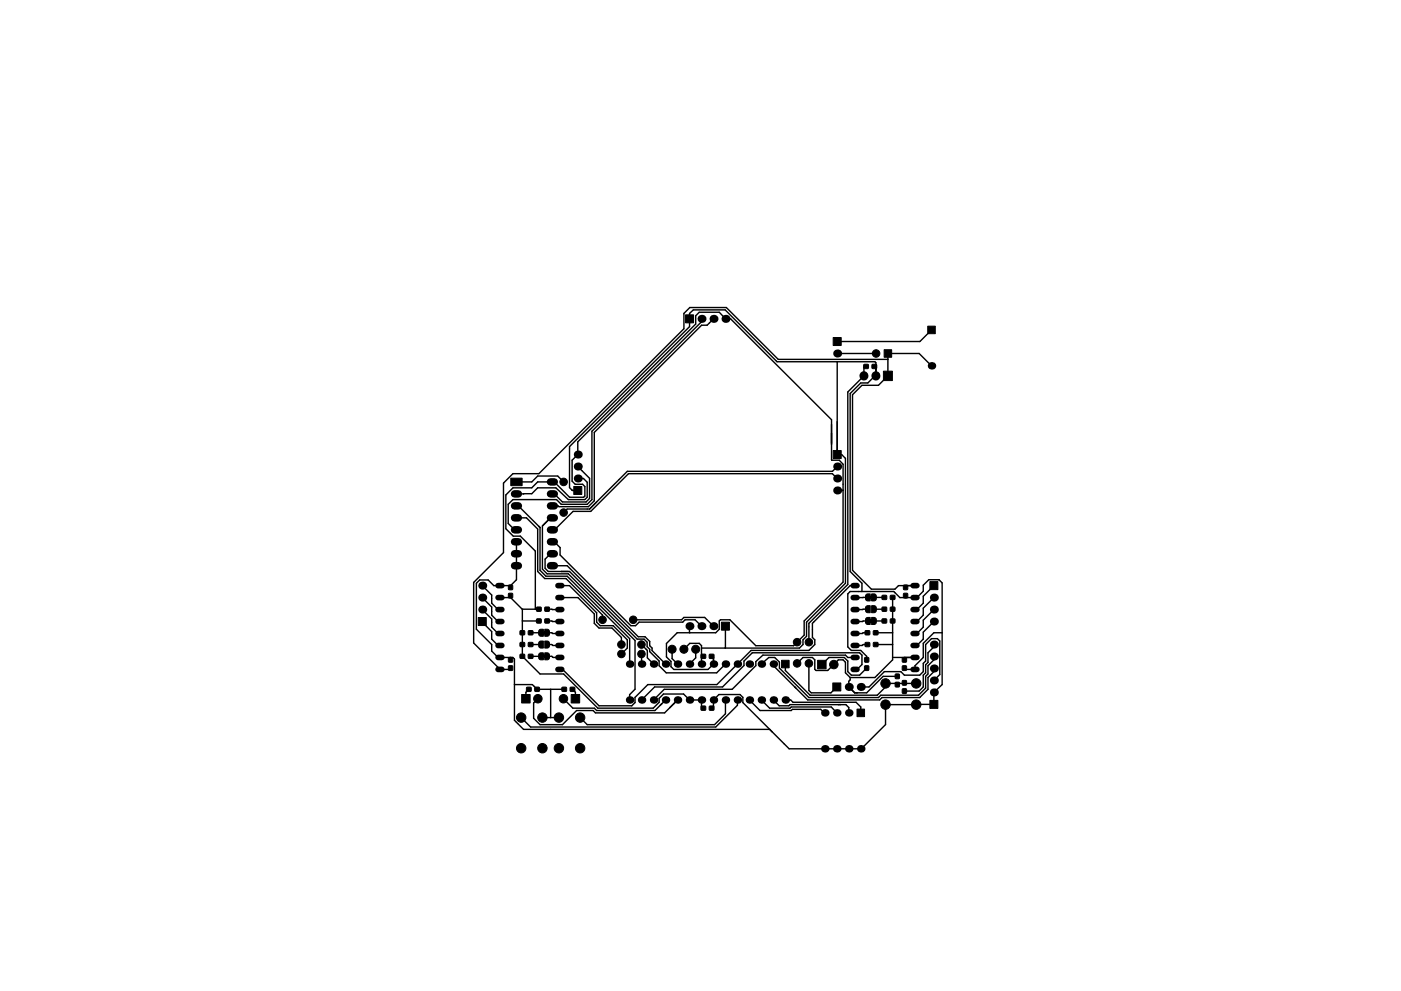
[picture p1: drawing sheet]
<svg xmlns="http://www.w3.org/2000/svg" width="297mm" height="210mm" viewBox="0 0 297 210" stroke-linecap="round" stroke-linejoin="round" font-family="sans-serif">
<g fill="#000">
<circle cx="148.7" cy="67.6" r=".85"/>
<circle cx="151.3" cy="67.6" r=".85"/>
<circle cx="153.8" cy="67.6" r=".85"/>
<circle cx="177.5" cy="75" r=".85"/>
<circle cx="197.5" cy="77.6" r=".8"/>
<circle cx="122.5" cy="99" r=".85"/>
<circle cx="122.5" cy="96.4" r=".85"/>
<circle cx="177.5" cy="99" r=".85"/>
<circle cx="122.5" cy="101.5" r=".85"/>
<circle cx="177.5" cy="104.1" r=".85"/>
<circle cx="177.5" cy="101.5" r=".85"/>
<circle cx="102.2" cy="129.3" r=".85"/>
<circle cx="102.2" cy="124.2" r=".85"/>
<circle cx="102.2" cy="126.8" r=".85"/>
<circle cx="146.2" cy="132.8" r=".85"/>
<circle cx="148.7" cy="132.8" r=".85"/>
<circle cx="151.3" cy="132.8" r=".85"/>
<circle cx="198" cy="126.8" r=".85"/>
<circle cx="198" cy="136.7" r=".85"/>
<circle cx="198" cy="131.9" r=".85"/>
<circle cx="198" cy="139.3" r=".85"/>
<circle cx="198" cy="129.3" r=".85"/>
<circle cx="133.5" cy="148.5" r=".8"/>
<circle cx="133.5" cy="140.9" r=".8"/>
<circle cx="136" cy="148.5" r=".8"/>
<circle cx="136" cy="140.9" r=".8"/>
<circle cx="138.6" cy="148.5" r=".8"/>
<circle cx="138.6" cy="140.9" r=".8"/>
<circle cx="141.1" cy="148.5" r=".8"/>
<circle cx="141.1" cy="140.9" r=".8"/>
<circle cx="143.6" cy="148.5" r=".8"/>
<circle cx="143.6" cy="140.9" r=".8"/>
<circle cx="146.2" cy="140.9" r=".8"/>
<circle cx="146.2" cy="148.5" r=".8"/>
<circle cx="148.7" cy="140.9" r=".8"/>
<circle cx="148.7" cy="148.5" r=".8"/>
<circle cx="151.3" cy="148.5" r=".8"/>
<circle cx="151.3" cy="140.9" r=".8"/>
<circle cx="153.8" cy="140.9" r=".8"/>
<circle cx="153.8" cy="148.5" r=".8"/>
<circle cx="156.3" cy="140.9" r=".8"/>
<circle cx="156.3" cy="148.5" r=".8"/>
<circle cx="158.9" cy="140.9" r=".8"/>
<circle cx="158.9" cy="148.5" r=".8"/>
<circle cx="161.4" cy="140.9" r=".8"/>
<circle cx="161.4" cy="148.5" r=".8"/>
<circle cx="164" cy="140.9" r=".8"/>
<circle cx="164" cy="148.5" r=".8"/>
<circle cx="166.5" cy="148.5" r=".8"/>
<circle cx="174.9" cy="151.2" r=".8"/>
<circle cx="174.9" cy="158.9" r=".8"/>
<circle cx="177.4" cy="158.9" r=".8"/>
<circle cx="177.4" cy="151.2" r=".8"/>
<circle cx="180" cy="158.9" r=".8"/>
<circle cx="180" cy="151.2" r=".8"/>
<circle cx="180" cy="145.7" r=".85"/>
<circle cx="182.5" cy="158.9" r=".8"/>
<circle cx="182.5" cy="145.7" r=".85"/>
<circle cx="198" cy="141.8" r=".85"/>
<circle cx="198" cy="146.9" r=".85"/>
<circle cx="198" cy="144.4" r=".85"/>
</g>
<g fill="#000" stroke="#000" stroke-width=".21">
<path d="M145.3 66.8h1.7v1.7h-1.7zM176.6 71.6h1.7v1.7h-1.7zM183.2 77.3h.9v.8l-.9 .1zM184.9 77.3h.9v.8l-.9 .1zM187.4 74.2h1.6v1.6h-1.6zM187.3 78.7h1.9v2h-1.9zM196.7 69.2h1.6v1.6h-1.6zM176.6 95.6h1.7v1.7h-1.7zM108.3 101.4h2.4v1.6h-2.4zM121.6 103.2h1.8v1.7h-1.8zM101.4 131h1.7v1.7h-1.7zM107.8 124.2h.9l-.1 .9h-.8z"/>
<path d="M107.8 125.9h.9l-.1 .9h-.8zM107.8 139.5l.9 .1-.1 .9-.8-.1zM110.3 138.8h.9v.8l-.9 .1zM110.3 136.3h.9v.8l-.9 .1zM110.3 133.8h.9v.8l-.9 .1zM112 138.8h.9l.1 .8-.9 .1zM112 136.3h.9l.1 .8-.9 .1zM112 133.8h.9l.1 .8-.9 .1zM113.8 131.3h.9v.8l-.9 .1zM113.8 128.8h.9v.8l-.9 .1zM114.4 138.6l.8-.1v.4h.4v.6h-.4v.5h-.6l-.3-.2-.1-.8zM114.3 136.2l.9-.2v1.5h-.6l-.3-.2-.1-.8z"/>
<path d="M114.4 133.6l.8-.1v.4h.4v.6h-.4v.5h-.6l-.3-.2-.1-.8zM115.5 138.5h.6l.4 .3v.8l-.3 .4h-.7zM115.5 136h.6l.4 .3v.8l-.3 .4h-.7zM115.5 133.5h.6l.4 .3v.8l-.3 .4h-.7zM115.5 131.3h.9l.1 .8-.9 .1zM115.5 128.8h.9l.1 .8-.9 .1zM148.7 138.8h.9v.8l-.9 .1zM150.4 138.8h.9v.8l-.9 .1zM152.9 132h1.7v1.7h-1.7zM183.6 126.2l.9-.2v1.5h-.6l-.3-.2-.1-.8zM183.7 128.6l.8-.1v1.5h-.6l-.3-.2-.1-.8zM183.6 131.2l.9-.2v1.5h-.6l-.3-.2-.1-.8z"/>
<path d="M183.3 139.5l.9 .1-.1 .9-.8-.1zM183.5 133.8h.8l.1 .8-.9 .1zM183.5 136.3h.8l.1 .8-.9 .1zM184.8 126h.6l.4 .3v.8l-.3 .4h-.7v-.5h-.4v-.6h.4zM184.8 128.5h.6l.4 .3v.8l-.3 .4h-.7zM184.8 131h.6l.4 .3v.8l-.3 .4h-.7v-.5h-.4v-.6h.4zM185.2 133.8h.9v.8l-.9 .1zM185.2 136.3h.9v.8l-.9 .1zM187 126.3h.9l.1 .8-.9 .1zM187 128.8h.9l.1 .8-.9 .1zM187 131.3h.9l.1 .8-.9 .1zM188.8 126.3h.9v.8l-.9 .1z"/>
<path d="M188.8 128.8h.9v.8l-.9 .1zM188.8 131.3h.9v.8l-.9 .1zM191.3 139.5l.9 .1-.1 .9-.8-.1zM191.6 124.2h.8v.9h-.8zM191.6 125.9h.8v.9h-.8zM197.1 123.4h1.7v1.7h-1.7zM107.8 141.3h.9l-.1 .9h-.8zM110.6 147.3h1.8v1.8h-1.8zM111.7 145.8h.9v.8l-.9 .1zM113.4 145.8h.9v.8l-.9 .1zM119.2 145.8h.9v.8l-.9 .1zM120.9 145.8h.9v.8l-.9 .1z"/>
<path d="M121.1 147.3h1.8v1.8h-1.8zM148.7 149.8h.9v.8l-.9 .1zM150.4 149.8h.9v.8l-.9 .1zM165.7 140.1h1.6v1.6h-1.6zM173.3 140.1h1.9v1.8h-1.9zM176.6 144.9h1.7v1.7h-1.7zM181.7 150.4h1.6v1.6h-1.6zM183.3 141.3h.9l-.1 .9h-.8zM189.8 144.8h.9l-.1 .9h-.8zM189.8 143l.9 .1-.1 .9-.8-.1zM191.3 141.3h.9l-.1 .9h-.8zM191.3 146.2h.9l-.1 .9h-.8z"/>
<path d="M191.3 144.4h.9l-.1 .9h-.8zM197.1 148.6h1.7v1.7h-1.7z"/>
<circle cx="185.7" cy="75" r=".8"/>
<circle cx="119.5" cy="108.7" r=".8"/>
<circle cx="119.5" cy="102.2" r=".8"/>
<circle cx="127.7" cy="131.5" r=".8"/>
<circle cx="131.7" cy="138.7" r=".8"/>
<circle cx="131.7" cy="136.7" r=".8"/>
<circle cx="134.2" cy="131.5" r=".8"/>
<circle cx="136" cy="136.7" r=".8"/>
<circle cx="136" cy="138.7" r=".8"/>
<circle cx="142.5" cy="137.7" r=".85"/>
<circle cx="145" cy="137.7" r=".85"/>
<circle cx="147.5" cy="137.7" r=".85"/>
<circle cx="169" cy="136.2" r=".8"/>
<circle cx="171.5" cy="136.2" r=".8"/>
<circle cx="110.5" cy="158.7" r="1"/>
<circle cx="110.5" cy="152.2" r="1"/>
<circle cx="114" cy="148.2" r=".9"/>
<circle cx="115" cy="158.7" r="1"/>
<circle cx="115" cy="152.2" r="1"/>
<circle cx="118.5" cy="158.7" r="1"/>
<circle cx="118.5" cy="152.2" r="1"/>
<circle cx="119.5" cy="148.2" r=".9"/>
<circle cx="123" cy="158.7" r="1"/>
<circle cx="123" cy="152.2" r="1"/>
<circle cx="169" cy="140.7" r=".8"/>
<circle cx="171.5" cy="140.7" r=".8"/>
<circle cx="176.8" cy="141" r=".9"/>
<circle cx="187.7" cy="145" r="1"/>
<circle cx="187.7" cy="149.5" r="1"/>
<circle cx="194.2" cy="145" r="1"/>
<circle cx="194.2" cy="149.5" r="1"/>
</g>
<g fill="none" stroke="#000" stroke-width="1.6">
<path d="M109.1 104.8h.8M109.1 117.5h.8M109.1 107.3h.8M109.1 114.9h.8M109.1 109.9h.8M109.1 112.4h.8M116.7 104.8h.8M116.7 117.5h.8M116.7 107.3h.8M116.7 114.9h.8M116.7 109.9h.8M116.7 112.4h.8"/>
<path d="M116.7 102.2h.8M109.1 120h.8M116.7 120h.8"/>
</g>
<g fill="none" stroke="#000" stroke-width="1.2">
<path d="M105.6 139.5h.8M105.6 136.9h.8M105.6 134.4h.8M105.6 131.9h.8M105.6 129.3h.8M105.6 126.8h.8M105.6 124.2h.8M118.3 139.5h.8M118.3 136.9h.8M118.3 134.4h.8M118.3 131.9h.8M118.3 129.3h.8"/>
<path d="M118.3 126.8h.8M118.3 124.2h.8M180.9 139.5h.8M180.9 136.9h.8M180.9 134.4h.8M180.9 131.9h.8M180.9 129.3h.8M180.9 126.8h.8M180.9 124.2h.8M193.6 139.5h.8M193.6 136.9h.8M193.6 134.4h.8"/>
<path d="M193.6 131.9h.8M193.6 129.3h.8M193.6 126.8h.8M193.6 124.2h.8M105.6 142h.8M118.3 142h.8M180.9 142h.8M193.6 142h.8"/>
</g>
<path d="M183.2 79.7v.1M185.7 79.7v.1" fill="none" stroke="#000" stroke-width="1.9"/>
<g fill="none" stroke="#000" stroke-width=".3">
<path d="M148.7 67.6v.7l-23.2 23.2v14.5l-1 1h-5.5l-1-1h-9.2l-1 1v4.1l1.3 1.3h.8M151.3 67.6l-1.4 1.4h-1.1l-22.8 22.7v14.5l-1.2 1.3h-6.3l-.2-.2h-1.2M177.5 76.7v19.7h.9l.9 .8v26.5l-8.3 8.3v3l-.7 .7v1l-.8 .8h-20.8M177.5 75h8.2M183.6 77.5l-.4 .5v1.7l-3.5 3.5v40.8l-8.2 8.2v4M185.4 77.5l.3 .3M185.4 77.7l.3 .4M188.3 76.2h-23.3l-11-11h-7.8l-1.2 1.3v3.2l-30.8 30.8h-5.4l-2 2v14.7l-6.4 6.4v12.8l5.6 5.6h2l.2-.3M197.5 77.6l-2.6-2.6h-6.6v4.7l-2 2h-3.6l-2 2v37.3l4 4h5l.8-.8h3.5M197.5 70l-2.5 2.5h-17.5M122.5 99l2.5 2.5v4.2l-.8 .8h-5l-1.7-1.7h-.4M177.5 99l-1 1h-43.5l-8 8h-4.8l-.7 .7"/>
<path d="M109.5 114.9v8.1l-1.3 1.2h-3.5l-1.2-1.2h-1.8l-.7 .7v9.8l3.2 3.2v1.4l1.4 1.4h3.1l.4 .3v13l1.9 1.9h52.2M109.5 102.2h3.3l1.2-1.2h4.2l1.3 1.2M109.5 107.3h.4l4.6 4.6v9.1l1.3 1.2h4.4l13.3 13.3v5.4M109.5 109.9h2.1l2.4 2.3v9l1.5 1.5h4.5l7.8 7.8v1M117.1 109.9h-.4l-1.7 1.7v9.1l1 1h4.5l14.1 14.2v10.3l-1.1 1.2v1.1M117.1 114.9h.4l1.3 1.3v1.5l15 15h1l.7-.7h9.3l.4-.5h2.2l1.3 1.3M117.1 117.5h-.4l-1.1 1.1v2l.6 .6h4.6l14.3 14.4h1.5l.6 .6v1l.6 .5v.5l2 2v1l1.4 1.5h10.7l1.9-1.8M122.5 104.1h-1.1l-.6-.6v-8.8l25.4-25.4v-2.8l.8-.8h6.8l10.9 11h20.8l.2 .3v2.7h-.2l-1.5 1.5h-1.5l-2.2 2.3v37.7l2.4 2.5v1.8M122.5 101.5h1.2l.8 .8v3.2l-.5 .5h-3.5l-2.6-2.5h-3.9l-1.2 1.2-3.3 .1M177.5 101.5l-1-1h-43.3l-8 8h-3.7l-3.9 3.9h-.5M178.7 104l-1.2 .1M102 131.9l2.2 2.1v1.6l1.4 1.3h.4"/>
<path d="M102.2 124.2l2 2v1.8l1.4 1.3h.4M102.2 126.8l2 2v1.7l1.4 1.4h.4M102.2 129.3l2 2v1.8l1.4 1.3h.4M106 126.8h2.2l2.6 2.5M106 139.5h.5M108.2 139.5v.5M110.8 129.3v9.9l3.7 3.8h5l7.3 7.2h11.7l1.3-1.2v-.8l.9-1h4.2l1.3 1.3h2.5v1.4l.4 .3M110.8 131.7h3.4M112.5 134.2h2.2M112.5 136.7h2.2M112.5 139.2h2.2M113.5 129.2v-12.3l-3.2-3.2h-1.5l-1.6-1.5v-7.2l1.6-1.5h4l1.2-1.3h3.5l3.3 3.3h3l.2-.3v-2l-.5-.5h-1.5l-.7-.6v-4.5l1.2-1.2v-2.7l25-25v-1.7l.7-.8h4.3l1.3 1.4h1.1l21.4 21.4v8.6h1.6l.8 .9v25l-8.2 8.2v3l-2.2 2.3h-8l-5.5-5.5h-2l-.3 .2v1.8l-.7 .7h-8.2l-2.3 2.3v2.9l1 .9v1.1l.6 .6h7.2l1.2-1.1v-1.4l-.3-.3"/>
<path d="M114.2 129.2l-3.4 .1M116 139.2h1l.2 .3h1.5M116 134.2l2.7 .2M116 131.7l2.7 .2M116 136.7h1l.2 .2h1.5M116 129.2l2.7 .1M117.1 120h3.2l15 15.1h1.5l1 1v.9l.4 .5v.5l2.9 2.9M118.7 126.8h3.8l3.5 3.4v2l1 1h2.8l2 2v1.5M118.7 124.2h2.1l5.7 5.8v2l.7 .7h2.8l3 3v1.8l-1.2 1.2M134.2 131.5h10.3l.5-.5h4.4l1.9 1.8M136 136.7l1.2 1.3v1.6l1.4 1.3M136 138.7v.1"/>
<path d="M136 138.8v2.1M142.5 137.7v2l1.1 1.2M145 137.7l1.2-1.2h2l.5 .5v3.9M146.2 132.8v1.4M147.5 137.7v1.9l-1.3 1.3M150.9 139.2l.4 .4M153.8 132.8v4.7M181.3 139.5h-1.6l-.4-.5h-17.6l-1.4 1.4v.8l-5.1 5h-14.4l-2.2 2.3M181.3 124.2h-1l-8 8v3l.4 .5v1l-1.2 1.3h-12.2l-7.3 7.2h-14.7l-2.7 2.8v1.1l-.6 .6h-7l-7.7-7.7h-.6M183.7 140v-.8l-1.2-1.2h-2l-.8-.8v-11.2l.6-.5h9.2l1.3 1.3h3.6l1.3-1.4v-1.2l1.2-1.2h2.2l.6 .7v21.5l-1.7 1.7v2.5l-10.3 .1v4.2l-5.1 5.2h-15.3l-9.8-9.8v-1.1l-.6-.6h-4.5l-1.1 1.1v1.4l-.4 .3M183.9 134.2l-2.6 .2M183.9 136.7h-.9l-.2 .2h-1.5"/>
<path d="M184 126.7l-2.7 .1M184 131.7l-2.7 .2M184 129.2l-2.7 .1M185.3 131.7h2.2M185.3 129.2h2.2M185.3 126.7h2.2M185.7 134.2h3.6M185.7 136.7h3.6M189.3 126.7v13.3l-3.8 3.7h-5.2M191.7 139.5v.5M192 126.4v.4M192.4 124.2l-.4 .4"/>
<path d="M194 139.5h-4.7M198 136.7v.5l-1.3 1.3v2l-.4 .5v1.7l-.6 .5v2.5l-.8 .9h-3.2M198 139.3v.7l-1.3 1.2v1.8l-.4 .5v2.5l-1.6 1.5h-8l-.4 .5h-14.8l-6.2-6.3v-1.2l-1-1h-1.3l-1.6 1.4M198 124.2l-2.3 2.3v1.5l-1.3 1.3h-.4M198 126.8l-2.3 2.2v1.5l-1.3 1.4h-.4M198 129.3l-2.3 2.3v1.5l-1.3 1.3h-.4M198 131.9l-2.3 2.2v1.5l-1.3 1.3h-.4M199.7 134.2h-1.7l-2.3 2.3v3l-1.7 1.7v.8h-2l-.3-.3M109.1 145.2h3.8l1 1h5.7M112.1 146.2l-.6 .7v1.3M114 148.2l-.9 .9v3.3l1.4 1.3h4.7l3-3h3.6l.4 .5h14.7l2-1.9M115 152.2h.1"/>
<path d="M115 152.2h3.5M116.8 146.2v6M119.5 148.2l2 2h4.5l.5 .5h12.4l2.2-2.2M121.4 146.2l.6 .7v1.3M143.6 148.5l-1.6 1.7M153.8 148.5v2.9l-2.3 2.3h-27l-1.5-1.5M156.3 148.5v1.1l-4.5 4.6h-39.3l-2-2M156.3 140.9h.1M158.9 148.5l2.2 2.2h6.6l.3-.2h6l.9 .7M161.4 148.5l1.8 1.7h4.3l.2-.2h8.6l1.1 1.2M164 148.5l1.2 1.2h2.1l.2-.2h11.8l.7 .6v1.1M164 140.9v.3l7.3 7.3h15.2l.5-.5h8l1.7-1.8v-2.5l1.3-1.2v-.7"/>
<path d="M166.5 140.9v1.4l5.2 5.2h14.3l1.7-1.8v-.7h6.6M166.5 148.5h1.1l.5 .5h13.4l1 1v1.2M169 140.7l1.3-1.2h2l.4 .5v2l.3 .2h2.5l1.2-1.2M171.5 140.7v5.8l.5 .5h4.2l1.2-1.3M174.3 141l1.4-1.5h3.3l.7 .7v2.3l.8 .7h1.8l1.4-1.5M176.7 141h.1M176.8 141l.9-1h1l.6 .5v2.2l1 1M180 145.7l1.3 1.3M181.3 142h.4l1-1v-2l-.4-.5h-22.8l-1.8 1.8v.9l-4.5 4.5h-14.4l-2.8 2.8M190 145l.3 .2M190.3 143.5h-3l-3.6 3.5h-2.5l-1.2-1.3v-1.2l.3-.3v-.5M194.3 149.5h.1"/>
<path d="M194.3 149.4v.1M198 144.4l1.3-1.3v-7.1l-.6-.5h-1.2l-1.2 1.2v3.5l-.6 .5v1.8l-.7 .7h-3.3l-.7-.7h-3.5l-3.2 3.2h-1.8"/>
</g>
</svg>
